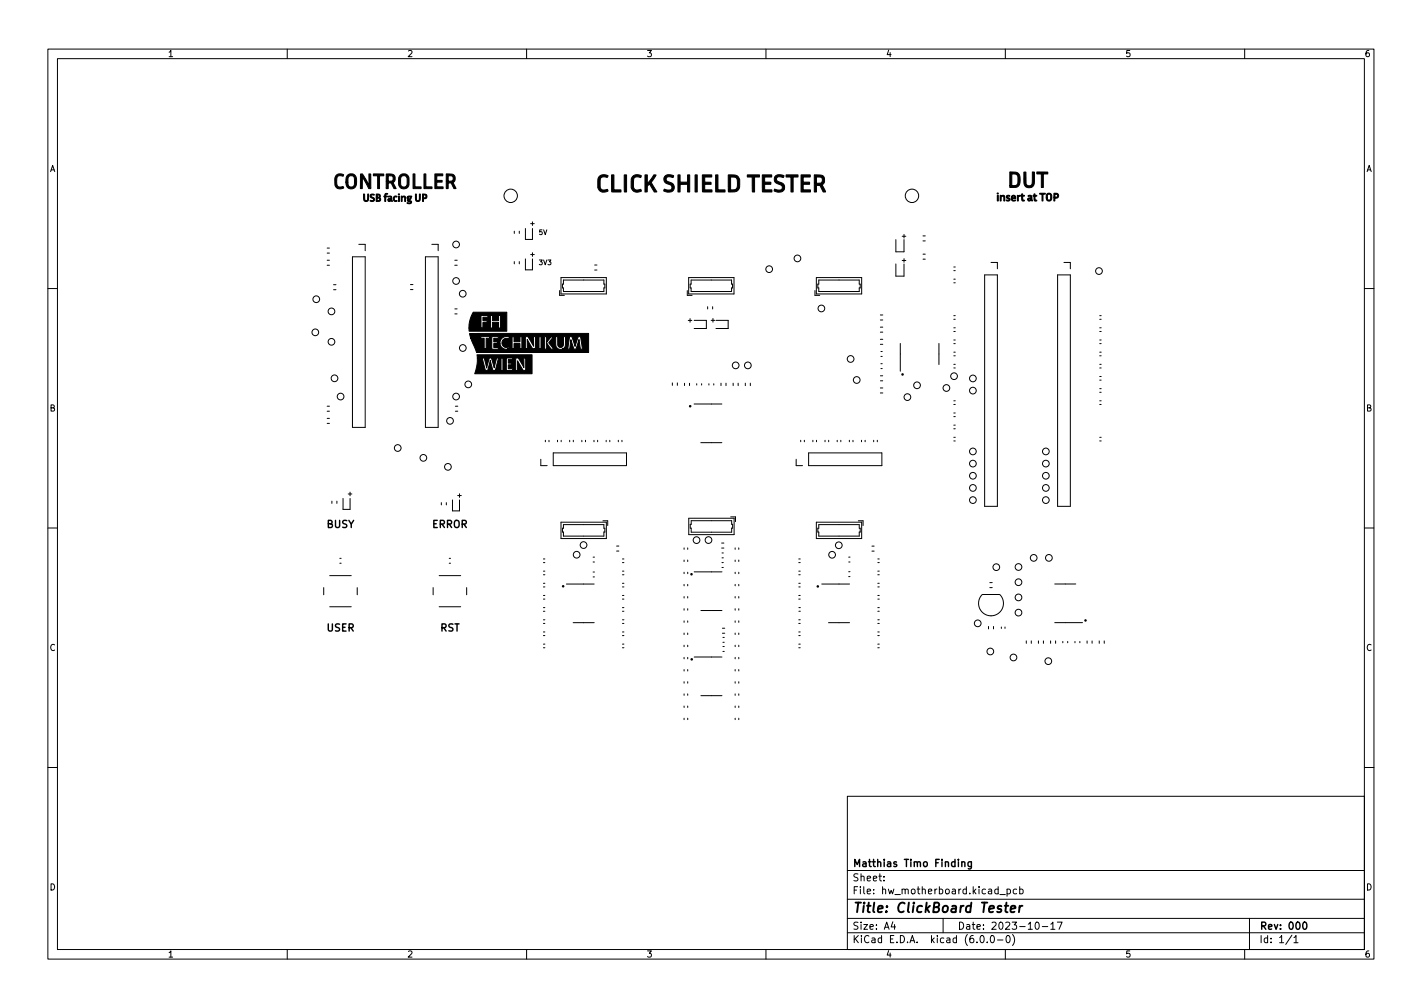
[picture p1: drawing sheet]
<svg xmlns="http://www.w3.org/2000/svg" width="297mm" height="210mm" viewBox="0 0 297 210" stroke-linecap="round" stroke-linejoin="round" font-family="sans-serif">
<defs><g id="words">
<text font-size="2.8" x="178" y="190.6">Title: ClickBoard Tester</text>
<g font-size="2.1">
<text x="68.2" y="110.2">BUSY</text>
<text x="90.2" y="110.2">ERROR</text>
<text x="68.2" y="131.8">USER</text>
<text x="91.9" y="131.8">RST</text>
<text x="178" y="184">Sheet:</text>
<text x="178" y="181">Matthias Timo Finding</text>
<text x="178" y="186.7">File: hw_motherboard.kicad_pcb</text>
<text x="178" y="196.9">KiCad E.D.A. kicad (6.0.0-0)</text>
<text x="178" y="194.1">Size: A4</text>
<text x="200" y="194.1">Date: 2023-10-17</text>
<text x="263" y="194.1">Rev: 000</text>
<text x="263" y="196.9">Id: 1/1</text>
</g>
<g font-size="1.8">
<text x="35" y="11.9">1</text>
<text x="85" y="11.9">2</text>
<text x="135" y="11.9">3</text>
<text x="185" y="11.9">4</text>
<text x="235" y="11.9">5</text>
<text x="285" y="11.9">6</text>
<text x="10.3" y="35.9">A</text>
<text x="285.3" y="35.9">A</text>
<text x="10.3" y="85.9">B</text>
<text x="285.3" y="85.9">B</text>
<text x="10.3" y="135.9">C</text>
<text x="285.3" y="135.9">C</text>
<text x="10.3" y="185.9">D</text>
<text x="285.3" y="185.9">D</text>
<text x="35" y="199.9">1</text>
<text x="85" y="199.9">2</text>
<text x="135" y="199.9">3</text>
<text x="185" y="199.9">4</text>
<text x="235" y="199.9">5</text>
<text x="285" y="199.9">6</text>
</g>
<g font-size="1.4">
<text x="110.8" y="47.1">+</text>
<text x="110.8" y="53.6">+</text>
<text x="112.4" y="49">5V</text>
<text x="188.4" y="49.8">+</text>
<text x="112.4" y="55.3">3V3</text>
<text x="188.4" y="54.8">+</text>
<text x="143.7" y="67.3">+</text>
<text x="148.5" y="67.3">+</text>
<text x="72.7" y="103.6">+</text>
<text x="95.6" y="103.9">+</text>
</g>
</g></defs>
<g fill="none" stroke="#000" stroke-width=".21">
<path d="M10 10.2h277v190.1h-277zM12 12.2h273v186.1h-273zM60 10.2v2M110 10.2v2M160 10.2v2M210 10.2v2M260 10.2v2M68.3 54.3h.5M68.3 55.4h.5M68.3 52.8h.5M68.3 51.8h.5M69.7 59.4h.5"/>
<path d="M73.6 53.6h2.7v35.6h-2.7zM75 51h1.3v1.3M85.7 59.4h.6M88.9 53.6h2.6v35.6h-2.6zM90.2 51h1.3v1.3M95 54.3h.5M95 55.4h.5M107.4 48.3v.4M107.4 54.6v.5M108.5 48.3v.4M108.5 54.6v.5M109.8 47.7v2.3h1.4v-2.3"/>
<path d="M109.8 54.1v2.2h1.4v-2.2M117.2 58h9.5v3.4h-9.5zM117.7 58.5h8.4l.2 1.6h-.2v.8h-8.4v-.8h-.2zM124.2 55.3h.5M124.2 56.4h.5M143.9 58h9.4v3.4h-9.4zM144.4 58.5h8.4l.2 1.6h-.2v.8h-8.4v-.8h-.2zM170.5 58h9.5v3.4h-9.5zM171 58.5h8.5l.2 1.6h-.2v.8h-8.5v-.8h-.2zM187.1 50v2.6h1.7v-2.6M187.1 55.1v2.6h1.7v-2.6M192.8 54.1h.5"/>
<path d="M192.8 53.1h.5M192.8 50.3h.5M192.8 49.3h.5M199.2 56.5h.3M199.2 55.7h.3M199.2 59h.3M199.2 58.3h.3M205.7 57.4h2.6v48.3h-2.6zM207 54.8h1.3v1.3M220.9 57.4h2.7v48.3h-2.7zM222.2 54.8h1.4v1.3M10 60.2h2"/>
<path d="M69.7 60.5h.5M85.7 60.5h.6M95 64.5h.5M95 65.5h.5M116.9 60.7v1h1M140.4 80v.5M141.5 80v.5M143.6 60.7v1h1M145 66.9h2.6v1.7h-2.6M147.8 64v.5M148.9 64v.5M149.6 66.9h2.5v1.7h-2.5"/>
<path d="M170.2 60.7v1h1M183.9 65.8h.5M183.9 66.8h.5M183.9 71.9h.5M183.9 70.8h.5M183.9 69.4h.5M183.9 68.3h.5M183.9 78.5h.5M183.9 79.5h.5M184 75.9h.3M184 77h.3M184 73.4h.3"/>
<path d="M184 74.4h.3M188.1 71.7v5.8M196.1 71.7v4.4M199.2 68.4h.3M199.2 69.2h.3M199.2 74.3h.3M199.2 73.5h.3M199.2 76.1h.3M199.2 76.8h.3M199.2 71h.3M199.2 71.7h.3M199.2 66.7h.3"/>
<path d="M199.2 65.9h.3M229.7 68.4h.3M229.7 69.2h.3M229.7 74.3h.3M229.7 73.5h.3M229.7 76.1h.3M229.7 76.8h.3M229.7 71h.3M229.7 71.7h.3M229.7 66.7h.3M229.7 65.9h.3M229.7 79.4h.3"/>
<path d="M229.7 78.6h.3M285 60.2h2M68.3 84.8h.5M68.3 85.9h.5M68.3 87.4h.5M68.3 88.4h.5M95.1 84.8h.5M95.1 85.9h.5M113 95.9v1.3h1.3M113.9 91.9v.3M114.7 91.9v.3M115.6 94.6h15.3v2.6h-15.3z"/>
<path d="M116.5 91.9v.3M117.2 91.9v.3M119 91.9v.3M119.8 91.9v.3M121.5 91.9v.3M122.3 91.9v.3M124.1 91.9v.3M124.8 91.9v.3M126.6 91.9v.3M127.4 91.9v.3M129.2 91.9v.3M129.9 91.9v.3"/>
<path d="M143 80v.5M144 80v.5M145 84.4h5.8M145.5 80.1v.3M146.4 92.4h4.4M146.6 80.1v.3M148.1 80.1v.3M149.1 80.1v.3M150.6 80v.5M151.7 80v.5M153.1 80v.5M154.2 80v.5"/>
<path d="M155.7 80v.5M156.7 80v.5M166.3 95.9v1.3h1.3M167.3 91.9v.3M168 91.9v.3M168.9 94.6h15.3v2.6h-15.3zM169.8 91.9v.3M170.6 91.9v.3M172.3 91.9v.3M173.1 91.9v.3M174.9 91.9v.3M175.6 91.9v.3"/>
<path d="M177.4 91.9v.3M178.2 91.9v.3M180 91.9v.3M180.7 91.9v.3M182.5 91.9v.3M183.3 91.9v.3M183.9 82.1h.5M183.9 81h.5M199.2 88.8h.3M199.2 89.5h.3M199.2 84.4h.3M199.2 83.7h.3"/>
<path d="M199.2 91.3h.3M199.2 92.1h.3M199.2 86.2h.3M199.2 87h.3M229.7 84.4h.3M229.7 83.7h.3M229.7 91.3h.3M229.7 92.1h.3M229.7 81.9h.3M229.7 81.1h.3M10 110.2h2M69.3 104.6v.5"/>
<path d="M70.4 104.6v.5M71 116.6h.3M71 117.6h.3M71.7 104.1v2.3h1.4v-2.3M92.2 104.9v.5M93.2 104.9v.5M93.8 116.6h.3M93.8 117.6h.3M94.5 104.4v2.3h1.5v-2.3M113.5 117.5h.3M113.5 116.7h.3M113.5 119.2h.3"/>
<path d="M117.2 109h9.5v3.4h-9.5zM117.7 109.5h8.4l.2 1.6h-.2v.8h-8.4v-.8h-.2zM123.9 117.3h.3M123.9 116.3h.3M123.9 119.4h.3M125.9 108.7h1v1M128.8 115.1h.5M128.8 114h.5M130 117.5h.3M130 116.7h.3M130 119.2h.3M142.9 114.4v.3"/>
<path d="M142.9 116.9v.3M142.9 119.5v.3M143.7 114.4v.3M143.7 116.9v.3M143.7 119.5v.3M143.9 108.2h9.4v3.4h-9.4zM144.4 108.7h8.4l.2 1.6h-.2v.8h-8.4v-.8h-.2zM145 119.4h5.8M150.7 113.4h.5M150.7 114.4h.5M150.8 117.5h.3M150.8 118.5h.3"/>
<path d="M150.8 116.5h.3M150.8 115.5h.3M152.6 107.9h1v1M153.6 114.4v.3M153.6 116.9v.3M153.6 119.5v.3M154.3 114.4v.3M154.3 116.9v.3M154.3 119.5v.3M166.9 117.5h.3M166.9 116.7h.3M166.9 119.2h.3"/>
<path d="M170.5 109h9.5v3.4h-9.5zM171 109.5h8.5l.2 1.6h-.2v.8h-8.5v-.8h-.2zM177.3 119.4h.3M177.3 117.3h.3M177.3 116.3h.3M179.3 108.7h1v1M182.1 115.1h.5M182.1 114h.5M183.4 117.5h.3M183.4 116.7h.3M183.4 119.2h.3M285 110.2h2"/>
<path d="M67.6 122.7v1.5M68.9 126.7h4.5M68.9 120.2h4.5M74.6 122.7v1.5M90.5 122.7v1.5M91.7 126.7h4.5M91.7 120.2h4.5M97.5 122.7v1.5M113.5 134.5h.3M113.5 135.2h.3M113.5 126.9h.3M113.5 127.6h.3"/>
<path d="M113.5 132.7h.3M113.5 131.9h.3M113.5 120h.3M113.5 122.5h.3M113.5 121.8h.3M113.5 129.4h.3M113.5 130.2h.3M113.5 124.3h.3M113.5 125.1h.3M118.3 121.9h5.8M119.7 130h4.4M123.9 120.5h.3"/>
<path d="M130 134.5h.3M130 135.2h.3M130 126.9h.3M130 127.6h.3M130 132.7h.3M130 131.9h.3M130 120h.3M130 122.5h.3M130 121.8h.3M130 129.4h.3M130 130.2h.3M130 124.3h.3"/>
<path d="M130 125.1h.3M142.9 122v.3M142.9 124.6v.3M142.9 127.1v.3M142.9 129.6v.3M142.9 132.2v.3M142.9 134.7v.3M142.9 137.3v.3M142.9 139.8v.3M143.7 122v.3M143.7 124.6v.3M143.7 127.1v.3"/>
<path d="M143.7 129.6v.3M143.7 132.2v.3M143.7 134.7v.3M143.7 137.3v.3M143.7 139.8v.3M145 137.2h5.8M146.4 127.5h4.4M150.9 131.2h.5M150.9 132.2h.5M151 136h.3M151 135h.3M151 134.1h.3"/>
<path d="M151 133.1h.3M153.6 122v.3M153.6 124.6v.3M153.6 127.1v.3M153.6 129.6v.3M153.6 132.2v.3M153.6 134.7v.3M153.6 137.3v.3M153.6 139.8v.3M154.3 122v.3M154.3 124.6v.3M154.3 127.1v.3"/>
<path d="M154.3 129.6v.3M154.3 132.2v.3M154.3 134.7v.3M154.3 137.3v.3M154.3 139.8v.3M166.9 134.5h.3M166.9 135.2h.3M166.9 132.7h.3M166.9 131.9h.3M166.9 120h.3M166.9 122.5h.3M166.9 121.8h.3"/>
<path d="M166.9 129.4h.3M166.9 130.2h.3M166.9 124.3h.3M166.9 125.1h.3M166.9 126.9h.3M166.9 127.6h.3M171.7 121.9h5.8M173.1 130h4.4M177.3 120.4h.3M183.4 134.5h.3M183.4 135.2h.3M183.4 126.9h.3"/>
<path d="M183.4 127.6h.3M183.4 132.7h.3M183.4 131.9h.3M183.4 120h.3M183.4 122.5h.3M183.4 121.8h.3M183.4 129.4h.3M183.4 130.2h.3M183.4 124.3h.3M183.4 125.1h.3M205.2 124.1h3.6a2.6 2.6 0 0 1 0 3.7 2.6 2.6 0 0 1-3.6 0 2.6 2.6 0 0 1 0-3.7M206.5 130.8v.5"/>
<path d="M206.8 121.6h.5M206.8 122.7h.5M207.5 130.8v.5M209.2 130.9v.3M209.9 130.9v.3M214.4 133.8v.5M215.4 133.8v.5M216.9 133.8v.5M218 133.8v.5M219.5 133.8v.5M220.3 121.9h4.4M220.3 130h5.8"/>
<path d="M220.5 133.8v.5M222 133.9v.3M223 133.9v.3M224.5 133.9v.3M225.6 133.9v.3M227.1 133.8v.5M228.1 133.8v.5M229.6 133.8v.5M230.7 133.8v.5M142.9 142.3v.3M142.9 144.9v.3M142.9 147.4v.3"/>
<path d="M142.9 150v.3M143.7 142.3v.3M143.7 144.9v.3M143.7 147.4v.3M143.7 150v.3M146.4 145.3h4.4M153.6 142.3v.3M153.6 144.9v.3M153.6 147.4v.3M153.6 150v.3M154.3 142.3v.3M154.3 144.9v.3"/>
<path d="M154.3 147.4v.3M154.3 150v.3M10 160.2h2M177 166.3h108v32h-108zM285 160.2h2M60 198.3v2M110 198.3v2M160 198.3v2M177 194.8h108M177 191.8h108M177 187.8h108M177 181.8h108"/>
<path d="M184.6 183.8v.1M184.6 183v.1M186.5 192.5l-.4 1h1M186.9 193v1M197 191.8v3M204.9 195.4l.2-.1a.8 .8 0 0 1 .5 .8 .8 .8 0 0 1-.5 .7 1 1 0 0 1-.2-1.4zM206.2 196.7v.1M207 195.5l.2-.2a.8 .8 0 0 1 .5 .8 .8 .8 0 0 1-.5 .7l-.2-.1-.1-.4zM208.4 196.3h1.1M208.9 186.8h1.1M210 198.3v2M210.4 195.4l.1-.1a.8 .8 0 0 1 .5 .8 .8 .8 0 0 1-.5 .7 1 1 0 0 1-.1-1.4z"/>
<path d="M210.4 185.7l.4-.1 .3 .3-.2 .7h-.5M210.4 185.6v1.5M211.5 195.1a1.72 1.72 0 0 1 0 2.3M212.4 185.7l-.5-.1-.3 .3 .2 .7h.6M213 185.7l.4-.1 .3 .3-.1 .7h-.6M213 185.1v1.5M216.4 192.7l.2-.2a.8 .8 0 0 1 .5 .8 .8 .8 0 0 1-.5 .7l-.2-.1-.2-.4zM217.7 193.5h1.2M219.5 193l.4-.5v1.5M219.5 194h.9M220.9 192.5h1l-.7 1.5M260 198.3v2"/>
<path d="M261 191.8v6.5M269.9 195.3l-1.3 1.9M270.3 195.8l.4-.5v1.5M270.3 196.8h.8"/>
<circle cx="95.3" cy="58.7" r=".7"/>
<circle cx="95.3" cy="51" r=".7"/>
<circle cx="106.7" cy="40.9" r="1.4"/>
<circle cx="160.7" cy="56.2" r=".7"/>
<circle cx="166.6" cy="54" r=".7"/>
<circle cx="190.5" cy="40.9" r="1.4"/>
<circle cx="229.6" cy="56.6" r=".7"/>
<circle cx="65.9" cy="69.4" r=".7"/>
<circle cx="66.1" cy="62.5" r=".7"/>
<circle cx="69.2" cy="65" r=".7"/>
<circle cx="69.2" cy="71.4" r=".7"/>
<circle cx="69.9" cy="79" r=".7"/>
<circle cx="96.7" cy="61.3" r=".7"/>
<circle cx="96.7" cy="72.7" r=".7"/>
<circle cx="153.7" cy="76.3" r=".7"/>
<circle cx="156.2" cy="76.3" r=".7"/>
<circle cx="171.6" cy="64.4" r=".7"/>
<circle cx="177.7" cy="75" r=".7"/>
<circle cx="179" cy="79.3" r=".7"/>
<circle cx="199.3" cy="78.5" r=".7"/>
<circle cx="203.2" cy="79" r=".7"/>
<circle cx="71.1" cy="82.8" r=".7"/>
<circle cx="83.1" cy="93.5" r=".7"/>
<circle cx="88.4" cy="95.6" r=".7"/>
<circle cx="93.6" cy="97.5" r=".7"/>
<circle cx="94" cy="87.9" r=".7"/>
<circle cx="95.3" cy="82.8" r=".7"/>
<circle cx="97.8" cy="80.3" r=".7"/>
<circle cx="189.5" cy="82.9" r=".7"/>
<circle cx="191.6" cy="80.4" r=".7"/>
<circle cx="197.7" cy="81" r=".7"/>
<circle cx="203.2" cy="94.3" r=".7"/>
<circle cx="203.2" cy="96.8" r=".7"/>
<circle cx="203.2" cy="99.3" r=".7"/>
<circle cx="203.2" cy="81.6" r=".7"/>
<circle cx="218.5" cy="99.3" r=".7"/>
<circle cx="218.5" cy="96.8" r=".7"/>
<circle cx="218.5" cy="94.3" r=".7"/>
<circle cx="120.5" cy="115.8" r=".7"/>
<circle cx="121.9" cy="113.8" r=".7"/>
<circle cx="145.5" cy="112.8" r=".7"/>
<circle cx="148" cy="112.8" r=".7"/>
<circle cx="173.8" cy="115.8" r=".7"/>
<circle cx="175.2" cy="113.8" r=".7"/>
<circle cx="203.2" cy="104.4" r=".7"/>
<circle cx="203.2" cy="101.9" r=".7"/>
<circle cx="208.1" cy="118.4" r=".7"/>
<circle cx="212.8" cy="118.4" r=".7"/>
<circle cx="215.9" cy="116.5" r=".7"/>
<circle cx="218.5" cy="104.4" r=".7"/>
<circle cx="218.5" cy="101.9" r=".7"/>
<circle cx="219.1" cy="116.5" r=".7"/>
<circle cx="204.2" cy="130.2" r=".7"/>
<circle cx="206.9" cy="136" r=".7"/>
<circle cx="211.7" cy="137.3" r=".7"/>
<circle cx="212.8" cy="124.7" r=".7"/>
<circle cx="212.8" cy="121.6" r=".7"/>
<circle cx="212.8" cy="127.9" r=".7"/>
<circle cx="219" cy="138" r=".7"/>
</g>
<path d="M200.9 179.9v1M202.9 179.9v1.2l-.3 .3h-.3M200.9 180.1l.2-.2 .4 .1 .1 .9M202.9 180l-.4-.1-.3 .3 .1 .7h.6M272.3 192.6l.2-.1a.8 .8 0 0 1 .5 .8 .8 .8 0 0 1-.5 .7 1 1 0 0 1-.2-1.4z" fill="none" stroke="#000" stroke-width=".3"/>
<path d="M209.9 189.1h.7M211.1 189.8l1-.2-.1-.4h-.7l-.2 1 .2 .3 .6-.1M213 189.1l-.2 1.4M213.6 189.1l-.4 .1-.2 .3" fill="none" stroke="#000" stroke-width=".4"/>
<g fill="none" stroke="#000" stroke-width=".25">
<circle cx="188.5" cy="78.2" r=".14"/>
<circle cx="144.2" cy="84.8" r=".14"/>
<circle cx="144.4" cy="119.9" r=".14"/>
<circle cx="117.6" cy="122.4" r=".14"/>
<circle cx="144.5" cy="137.7" r=".14"/>
<circle cx="170.8" cy="122.4" r=".14"/>
<circle cx="226.7" cy="129.5" r=".14"/>
</g>
<g fill="#000" stroke="#000" stroke-width=".21">
<path d="M70.3 36.6a1.12 1.12 0 0 1 1.5 0l-.1 .2a.9 .9 0 0 0-1.1 0 .9 .9 0 0 0-.3 1.1 .9 .9 0 0 0 .3 1 .9 .9 0 0 0 1.1 0l.1 .3a1.28 1.28 0 0 1-1.5 0 1.28 1.28 0 0 1-.4-1.5l.1-.6zM72.6 36.6a1.16 1.16 0 0 1 1.4-.1 1.16 1.16 0 0 1 .5 1.3 1.21 1.21 0 0 1-.4 1.4 1.21 1.21 0 0 1-1.4 0l-.3-.4-.2-.8h.5a.75 .75 0 0 0 .7 1.1 .75 .75 0 0 0 .6-1.1v-.1a.85 .85 0 0 0-.4-1.2 .76 .76 0 0 0-.8 .2 .76 .76 0 0 0-.1 .8v.3h-.5l.1-.9zM75.3 36.3h.4l1.4 2.4v-2.4h.3l.1 3.1h-.5l-1.3-2.4v2.4h-.4zM78 36.3h2.2v.4h-.9v2.7h-.4v-2.7h-.9zM80.7 36.3a1.59 1.59 0 0 1 1.8 .5v.8l-.4 .5 .6 1.3h-.4l-.6-1.2h-.6v1.2h-.4v-1.6h.4a.67 .67 0 0 0 1-.5l-.2-.6h-.8v1.1h-.4zM83.6 36.6a1.15 1.15 0 0 1 1.4-.1 1.15 1.15 0 0 1 .4 1.4 1.16 1.16 0 0 1-1 1.5 1.16 1.16 0 0 1-1.1-1.5v-.2h.4v.2a.74 .74 0 0 0 .3 1.1 .74 .74 0 0 0 1-.5v-1.3a.73 .73 0 0 0-.9-.5 .73 .73 0 0 0-.4 1h-.4v-.6zM86.3 36.3h.4v2.7h1.3v.4h-1.7zM88.6 36.3h.4v2.7h1.2v.4h-1.6zM90.8 36.3h1.7v.4h-1.3v1h1.2v.3h-1.2v1h1.4v.4h-1.8zM93.2 36.3h.6a1.06 1.06 0 0 1 1.2 .6 1.06 1.06 0 0 1-.3 1.3l.6 1.2h-.5l-.6-1.2h-.6v1.2h-.4v-1.6a1.29 1.29 0 0 0 1.4-.2 .57 .57 0 0 0 0-.7 .57 .57 0 0 0-.6-.2h-.4v1.1h-.4zM125.2 36.8l.7-.3 1.1 .2-.1 .3h-.3a.88 .88 0 0 0-1 .1 .88 .88 0 0 0-.2 1v1a.77 .77 0 0 0 1.2 .5l.3-.1 .1 .2a.91 .91 0 0 1-1.2 .4 1.27 1.27 0 0 1-.9-.9v-.9a1.67 1.67 0 0 1 .3-1.5zM127.8 36.5h.4v3.1h1.5v.5h-1.9z"/>
<path d="M132.1 36.8a1.31 1.31 0 0 1 1.9 0l-.2 .3a1.02 1.02 0 0 0-1.4 .2l-.1 1a.99 .99 0 0 0 .2 1.1 .99 .99 0 0 0 1.2 .2l.2-.1 .1 .3a1.35 1.35 0 0 1-2.2-.6l.1-1.8zM134.7 36.5h.5v1.8l1.4-1.8h.5l-.7 1.1a.59 .59 0 0 0-.1 1l.9 1.5h-.5l-1-1.7-.5 .5v1.2h-.5zM138.8 36.8a1.43 1.43 0 0 1 1.9 0l-.1 .3-.6-.2a.59 .59 0 0 0-.8 .5 .59 .59 0 0 0 .7 .6 1.1 1.1 0 0 1 .9 1.4 1.1 1.1 0 0 1-1.6 .7l-.6-.2 .2-.4 .7 .2a.64 .64 0 0 0 .9-.5 .64 .64 0 0 0-.8-.7 1.04 1.04 0 0 1-.8-1.7zM141.6 36.5h.5v1.5h1.5v-1.5h.5v3.6h-.5v-1.6h-1.5v1.6h-.5zM146.7 36.5h2v.5h-1.5v1l1.3 .1 .1 .4h-1.4v1.1h1.5v.5h-2zM149.5 36.5h.5v3.1h1.5v.5h-2zM152.1 36.5h.7a1.35 1.35 0 0 1 1.7 1v.8a1.45 1.45 0 0 1-1.8 1.8h-.5l-.1-.4a1.81 1.81 0 0 0 1.7-.3 2.34 2.34 0 0 0-.2-2.4h-1v2.7h-.5zM156.1 36.5h2.6v.5h-1.1v3.1h-.4l-.1-3.1h-1zM159.2 36.5h2v.5h-1.5v1h1.3v.5h-1.3v1.1h1.5v.5h-1.9zM161.9 36.8a1.59 1.59 0 0 1 1.9 0l-.1 .2h-.2a.74 .74 0 0 0-.8-.1 .74 .74 0 0 0-.5 .7l.6 .4a1.11 1.11 0 0 1 1.1 1.4 1.11 1.11 0 0 1-1.6 .7l-.2-.1a.32 .32 0 0 1-.4-.1 .32 .32 0 0 1 .1-.4 1.01 1.01 0 0 0 1.6-.4 1.05 1.05 0 0 0-1-.8 1 1 0 0 1-.5-1.5zM164.2 36.5h2.5v.5h-1v3.1h-.5v-3.1h-1zM167.3 36.5h1.9v.5h-1.4v1h1.3v.5h-1.3v1.1h1.5v.5h-2z"/>
<path d="M170.1 36.5h.7a1.15 1.15 0 0 1 1.4 .7 1.15 1.15 0 0 1-.5 1.4l.7 1.5h-.4l-.7-1.4h-.8v1.4h-.4v-1.8h.9a.66 .66 0 0 0 .8-.7 .66 .66 0 0 0-.8-.6h-.5v1.3h-.4zM210.9 35.9h.7a1.34 1.34 0 0 1 1.5 1.8 1.22 1.22 0 0 1-1.5 1.4h-.7v-.3a1.48 1.48 0 0 0 1.7-.4v-.7a.99 .99 0 0 0-.1-1.1 .99 .99 0 0 0-1.1-.3v2.5h-.5zM213.9 35.9h.4v2.5a.69 .69 0 0 0 .9 .4 .69 .69 0 0 0 .4-.9v-2h.5v1.4a1.61 1.61 0 0 1-.9 1.9 1.11 1.11 0 0 1-1.3-1.4zM216.6 35.9h2.3v.4h-1v2.8h-.4v-2.8h-.9zM75.9 40.5h.3v.6a.48 .48 0 0 0 .4 .8 .6 .6 0 0 0 .2-.8v-.6h.2v.6a.64 .64 0 0 1 0 .7 .64 .64 0 0 1-.7 .2 .82 .82 0 0 1-.4-.9zM77.4 40.7l.1-.1a.34 .34 0 0 1 .4-.1 .34 .34 0 0 1 .2 .3l-.1-.1a.28 .28 0 0 0-.4 0 .28 .28 0 0 0 0 .4 .53 .53 0 0 1 .6 .3 .53 .53 0 0 1-.3 .7l-.6-.1 .1-.2a.36 .36 0 0 0 .4 .1 .36 .36 0 0 0 .2-.3l-.1-.2a.55 .55 0 0 1-.5-.7zM78.6 40.5a.55 .55 0 0 1 .6 0 .55 .55 0 0 1 .2 .6l-.1 .2a.45 .45 0 0 1 .2 .5 .45 .45 0 0 1-.6 .3h-.3v-.2h.4a.25 .25 0 0 0 .3-.3 .25 .25 0 0 0-.3-.2h-.2v.5h-.2v-.7h.4a.24 .24 0 0 0 .3-.3 .24 .24 0 0 0-.4-.2h-.1v.5h-.2zM80.5 40.4l.5 .1a.36 .36 0 0 0-.4 .4l.3 .2h-.3v1h-.2v-1l-.2-.1 .2-.1zM81.1 41h.1a.49 .49 0 0 1 .6 .1 .49 .49 0 0 1 .1 .6l.1 .3h-.3a.34 .34 0 0 1-.4 .1 .34 .34 0 0 1-.3-.4h.2a.22 .22 0 0 0 .3 .2 .22 .22 0 0 0 .1-.3l-.6 .1 .2-.2 .5-.1a.35 .35 0 0 0-.2-.3 .35 .35 0 0 0-.4 0zM82.3 41l.4-.1 .2 .1v.1a.41 .41 0 0 0-.5 .5 .41 .41 0 0 0 .5 .3 .49 .49 0 0 1-.6 .1 .49 .49 0 0 1-.1-.7zM83.2 40.9h.2v1.2h-.2zM83.8 40.9l.3 .1a.43 .43 0 0 1 .5 0 .43 .43 0 0 1 .1 .6v.5h-.2v-.9h-.4h-.1v.9h-.2z"/>
<path d="M85.1 41h.9l-.2 .1a.5 .5 0 0 1-.5 .7v.1a.43 .43 0 0 1 .5 0 .43 .43 0 0 1 .2 .4 .51 .51 0 0 1-.9 0 .43 .43 0 0 0 .7-.1l-.2-.1a.4 .4 0 0 1-.4-.1 .4 .4 0 0 1-.1-.5l-.1-.2h.2a.23 .23 0 0 0 .3 .2 .23 .23 0 0 0 .1-.4 .23 .23 0 0 0-.4 .1l-.2 .1zM86.8 40.5h.2v1.2a.4 .4 0 0 0 .6 .1 .4 .4 0 0 0 0-.6v-.7h.2v.9a.55 .55 0 0 1-.6 .7 .55 .55 0 0 1-.4-.8zM88.3 40.5h.3a.52 .52 0 0 1 .6 .6 .52 .52 0 0 1-.7 .4v.6h-.2v-.8a.42 .42 0 0 0 .5 .1 .42 .42 0 0 0 .2-.5l-.2-.2h-.3v.6h-.2zM130.4 36.5h.5v3.6h-.5zM145.2 36.5h.4v3.6h-.4zM208.3 40.8h.2v1.2h-.2zM208.9 40.8l.2 .1a.48 .48 0 0 1 .7 0 .48 .48 0 0 1 .1 .6v.5h-.2v-.7a.26 .26 0 0 0-.1-.3 .26 .26 0 0 0-.3 0l-.2 .1v.9h-.2zM210.3 40.8h.4l.2 .1-.5 .2a.56 .56 0 0 1 .5 .8h-.7v-.2h.6l-.6-.4zM211.4 40.9a.48 .48 0 0 1 .6 0 .48 .48 0 0 1 .2 .5h-.7a.43 .43 0 0 0 .6 .3v.1a.54 .54 0 0 1-.7 .1 .54 .54 0 0 1-.1-.7l.7 .1a.27 .27 0 0 0-.2-.3 .27 .27 0 0 0-.3 .2h-.2zM212.5 40.8l.2 .2 .4-.2v.2a.41 .41 0 0 0-.4 .6v.4h-.2zM213.4 40.5h.2v.3h.4l-.4 .2v.8h.4l-.1 .2a.4 .4 0 0 1-.4-.1 .4 .4 0 0 1-.1-.5v-.4l-.2-.1 .2-.1zM214.8 40.9a.55 .55 0 0 1 .7 0 .55 .55 0 0 1 .1 .7l.1 .3h-.3a.46 .46 0 0 1-.7-.2l.2-.1a.23 .23 0 0 0 .3 .2 .23 .23 0 0 0 .1-.3l-.6 .1 .1-.2 .6-.2a.42 .42 0 0 0-.7-.2z"/>
<path d="M216 40.5h.2v.3h.4l-.4 .2v.8l.4 .1a.41 .41 0 0 1-.5 0 .41 .41 0 0 1-.1-.5v-.4l-.2-.1 .2-.1zM217.2 40.3h1.1l.1 .2h-.5v1.5h-.2v-1.5h-.5zM218.7 40.5a.73 .73 0 0 1 .9 .1 .73 .73 0 0 1 .1 .9 .58 .58 0 0 1-.7 .5 .58 .58 0 0 1-.5-.7h.3a.4 .4 0 0 0 .5 .5 .4 .4 0 0 0 .2-.7 .39 .39 0 0 0-.3-.6 .39 .39 0 0 0-.4 .6v.2h-.3zM220.2 40.3a.64 .64 0 0 1 .7 .1 .64 .64 0 0 1 .1 .8l-.7 .2v.6h-.2v-.8h.5a.31 .31 0 0 0 .3-.3 .31 .31 0 0 0-.3-.3h-.2l-.1 .6h-.2zM98.8 65.2h7.1v4h-7.9v-.7h2.9v-1.2h.9v-.1h.7l.1 1.3h.3v-1.2h1.2v1.2h.4v-2.6h-.4v1.1h-1.2v-1.1h-.4v1.3h-.7v-.2h-.9v-.8h1v-.3h-1.4v2.6h-2.5l.1-1.5zM98.1 69.7l24.9-.1v4h-23.5l-1.2-3h2.8v2.3h3v-.3h-1v-.9h1.3a1.33 1.33 0 0 0 1.5 1.2h8.3v-1.3l.9 1.3h.5l-1-1.3 1-1.3h-.5l-.9 1.2v-1.2h1.9v1.1a1.14 1.14 0 0 0 .2 1.2 1.14 1.14 0 0 0 1.2 .3h1.5l.3-2 .6 2h.4l.6-2 .3 1.8a.22 .22 0 0 0 .2 .2 .22 .22 0 0 0 .2-.2l-.3-2.4h-.5l-.7 2-.6-2h-.5l-.4 2.6h-1.1l.6-.7v-1.9h-.4v.8a1.01 1.01 0 0 1-.7 1.5l-.5-.5v-1.8h-2.7v2.6h-1.1h.3v-2.6h-.4v2.6h-6.7h1.5v-1.2h1.2v1.2h1.5v-2l1.2 2h.5v-2.6h-.4l.1 2-1.2-2h-.6v2.6h-.7v-2.6h-.4v1.1h-1.2v-1.1h-.4v2.6h-1l.4-.1a.65 .65 0 0 0-.9-.3 .96 .96 0 0 1-.6-1.2 .96 .96 0 0 1 1.3-.5l.3-.3a1.33 1.33 0 0 0-2.1 1.2h-.5v-.3h-.8v-.8h1v-.3h-1.4v2.6h-1.5h.3l.1-2.3h.7v-.3h-1.9v.3h-2.1zM99.6 74.1h11.5v3.9h-11.9l.5-2v-1.2h1l.7 2.6 .5-.1 .5-2.1 .6 2.2h5.1v-2.1l1.2 2 .5 .1v-2.7h-.4v2l-1.1-2h-.6v2.7h-.6v-.4h-.9v-.8h.8v-.4h-.8v-.7h.9v-.4h-1.3v2.7h-.7v-2.7h-.4v2.7h-1.5l.3-.1 .6-2.6h-.4l-.5 2.1-.5-2-.5-.1-.5 2.1-.5-2h-1.5z"/>
<circle cx="83.3" cy="40.6" r=".12"/>
<circle cx="208.4" cy="40.4" r=".13"/>
</g>
<use href="#words"/>
</svg>
